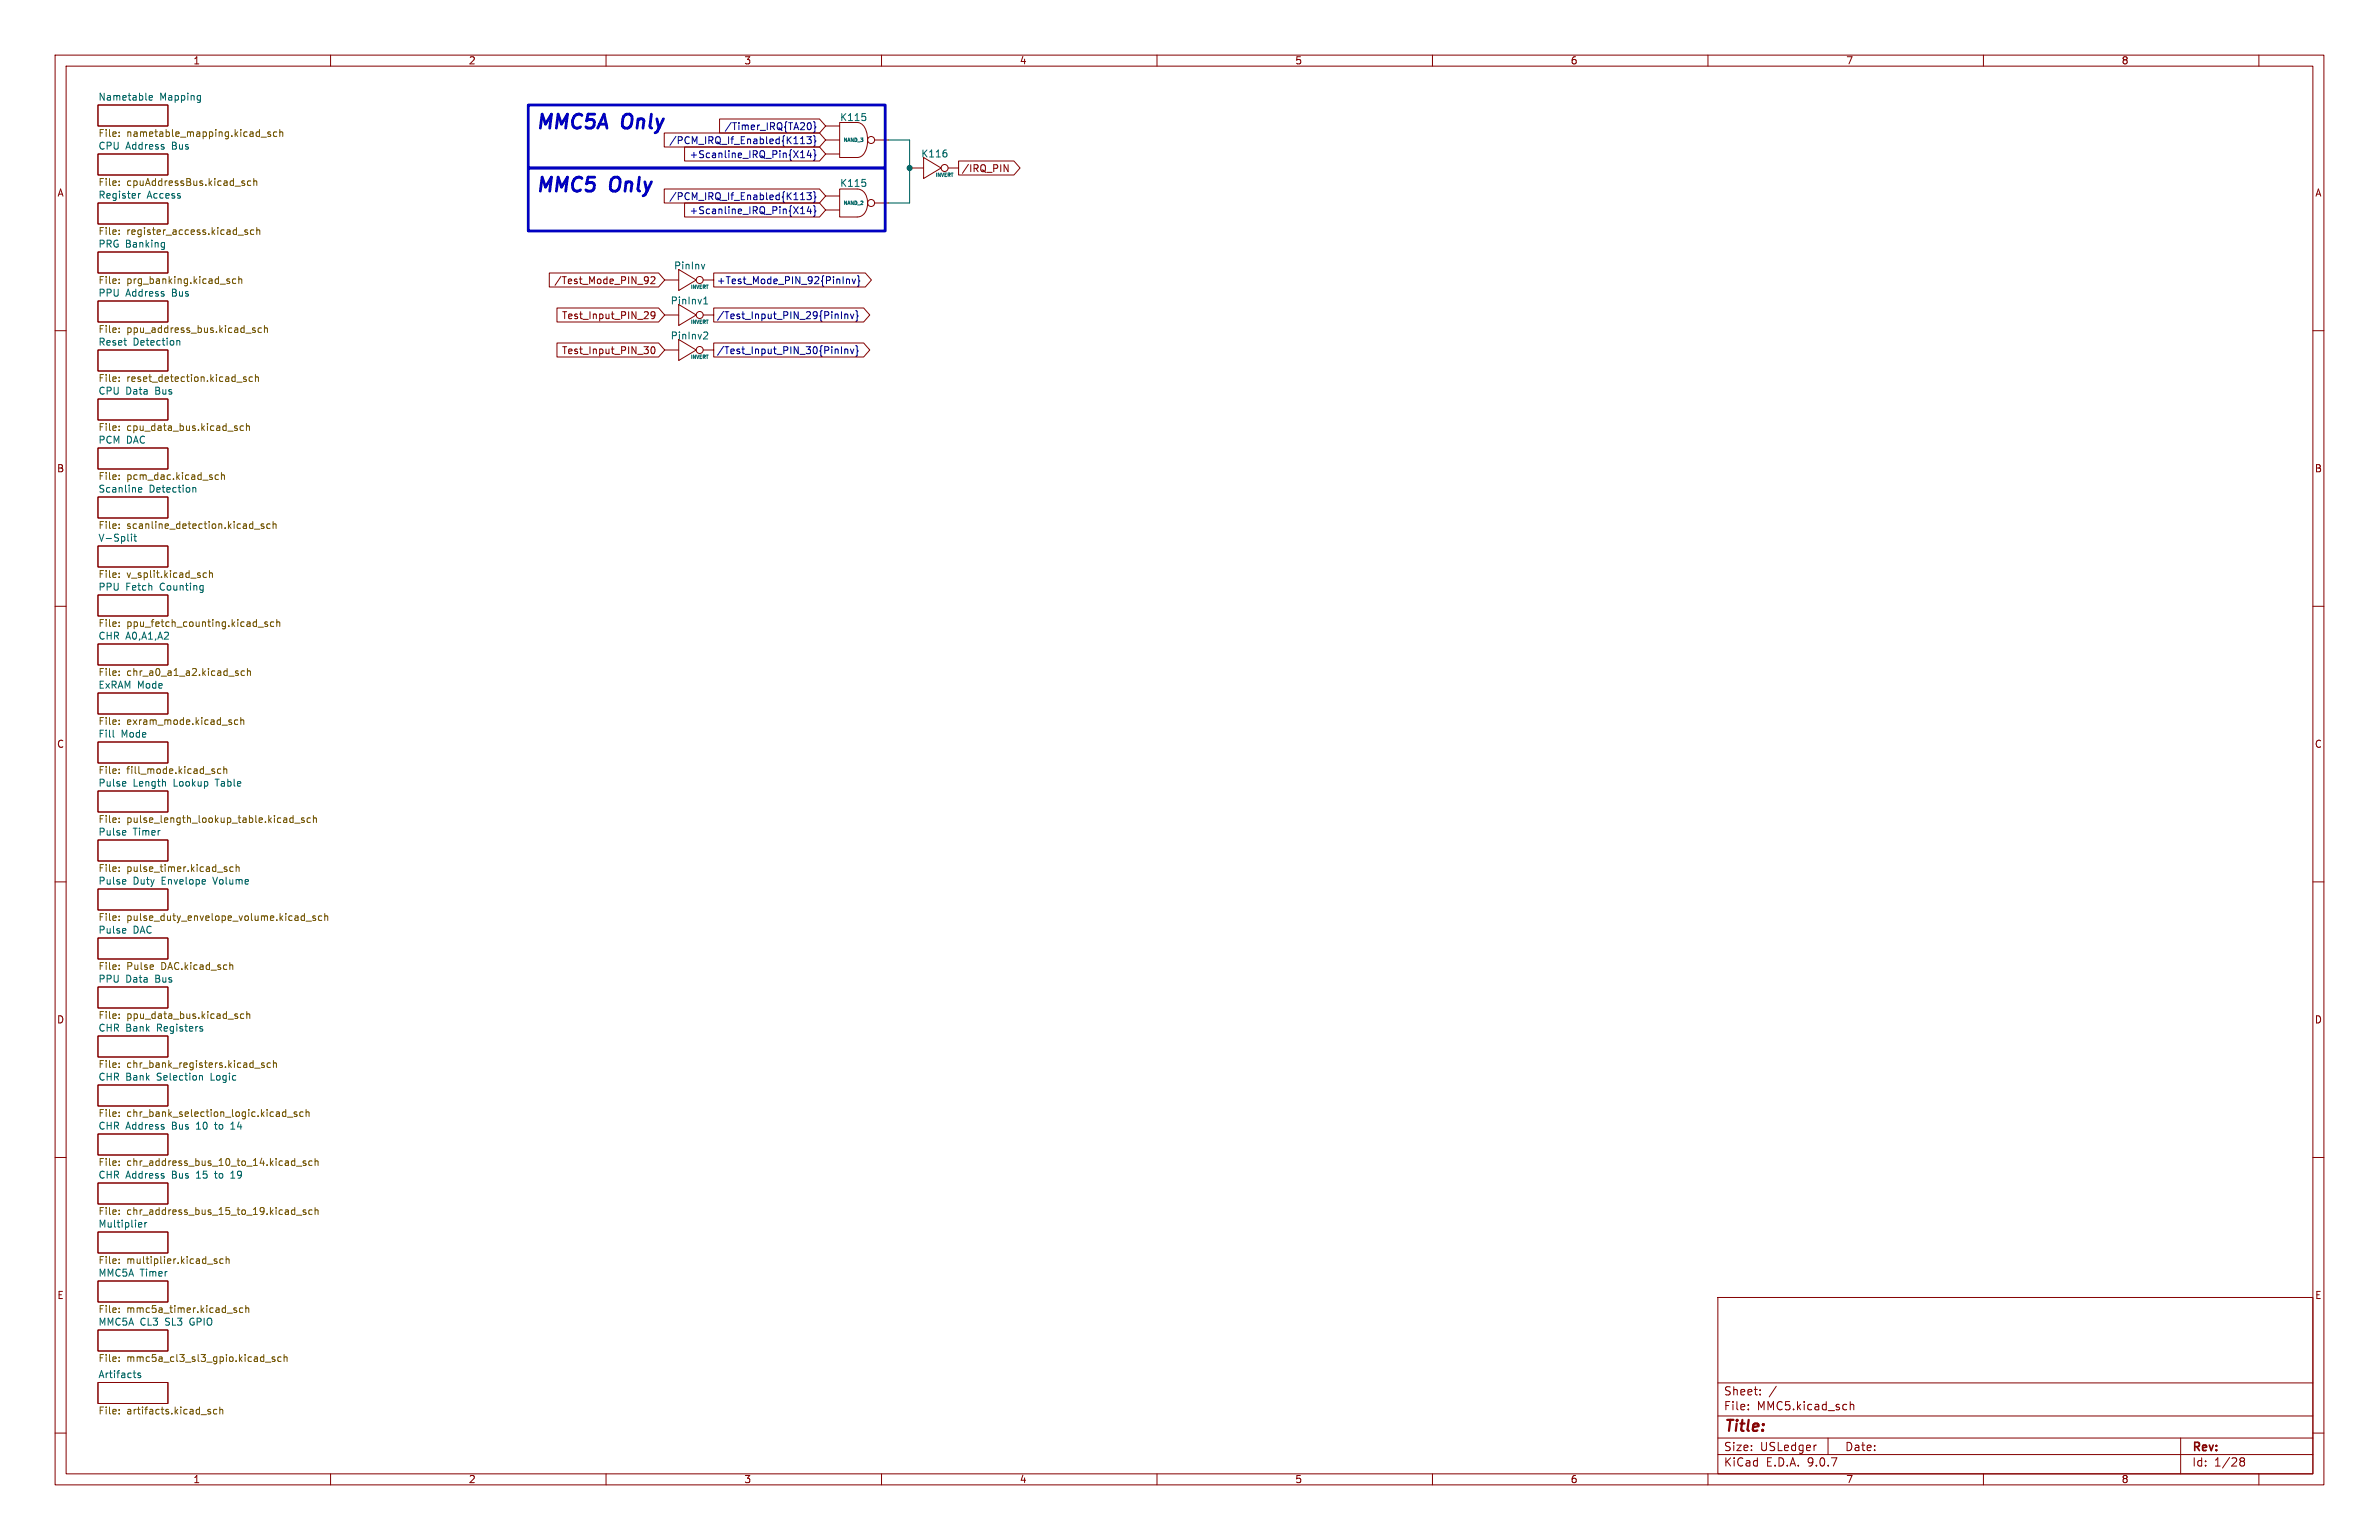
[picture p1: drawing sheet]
(kicad_sch
 (version 20250114)
 (generator "eeschema")
 (generator_version "9.0")
 (paper "USLedger")
 (lib_symbols
  (symbol "INVERT_1"
   (pin_numbers (hide yes))
   (pin_names
    (offset 0) (hide yes)) (exclude_from_sim no) (in_bom yes) (on_board yes)
   (property "Reference" "U" (at -0.508 3.302 0) (do_not_autoplace) (effects (font (size 1.27 1.27)) (justify top)))
   (property "Value" "INVERT" (at 1.27 -1.27 0) (do_not_autoplace) (effects (font (size 0.635 0.635))))
   (property "Footprint" "" (at 0 0 0) (effects (font (size 1.27 1.27)) (hide yes)))
   (property "Datasheet" "" (at 0 0 0) (effects (font (size 1.27 1.27)) (hide yes)))
   (property "Description" "" (at 0 0 0) (effects (font (size 1.27 1.27)) (hide yes)))
   (symbol "INVERT_1_0_1"
    (polyline (pts (xy -2.54 1.905) (xy -2.54 -1.905) (xy 0.635 0) (xy -2.54 1.905)) (stroke (width 0) (type default)) (fill (type none))))
   (symbol "INVERT_1_1_1"
    (circle (center 1.27 0) (radius 0.635) (stroke (width 0) (type solid)) (fill (type none)))
    (pin input line (at -5.08 0 0) (length 2.54) (name "A" (effects (font (size 1.27 1.27)))) (number "" (effects (font (size 1.27 1.27)))))
    (pin output line (at 3.81 0 180) (length 1.905) (name "X" (effects (font (size 1.27 1.27)))) (number "" (effects (font (size 1.27 1.27))))))
   (embedded_fonts no))
  (symbol "INVERT_2"
   (pin_numbers (hide yes))
   (pin_names
    (offset 0) (hide yes)) (exclude_from_sim no) (in_bom yes) (on_board yes)
   (property "Reference" "U" (at -0.508 3.302 0) (do_not_autoplace) (effects (font (size 1.27 1.27)) (justify top)))
   (property "Value" "INVERT" (at 1.27 -1.27 0) (do_not_autoplace) (effects (font (size 0.635 0.635))))
   (property "Footprint" "" (at 0 0 0) (effects (font (size 1.27 1.27)) (hide yes)))
   (property "Datasheet" "" (at 0 0 0) (effects (font (size 1.27 1.27)) (hide yes)))
   (property "Description" "" (at 0 0 0) (effects (font (size 1.27 1.27)) (hide yes)))
   (symbol "INVERT_2_0_1"
    (polyline (pts (xy -2.54 1.905) (xy -2.54 -1.905) (xy 0.635 0) (xy -2.54 1.905)) (stroke (width 0) (type default)) (fill (type none))))
   (symbol "INVERT_2_1_1"
    (circle (center 1.27 0) (radius 0.635) (stroke (width 0) (type solid)) (fill (type none)))
    (pin input line (at -5.08 0 0) (length 2.54) (name "A" (effects (font (size 1.27 1.27)))) (number "" (effects (font (size 1.27 1.27)))))
    (pin output line (at 3.81 0 180) (length 1.905) (name "X" (effects (font (size 1.27 1.27)))) (number "" (effects (font (size 1.27 1.27))))))
   (embedded_fonts no))
  (symbol "INVERT_3"
   (pin_numbers (hide yes))
   (pin_names
    (offset 0) (hide yes)) (exclude_from_sim no) (in_bom yes) (on_board yes)
   (property "Reference" "U" (at -0.508 3.302 0) (do_not_autoplace) (effects (font (size 1.27 1.27)) (justify top)))
   (property "Value" "INVERT" (at 1.27 -1.27 0) (do_not_autoplace) (effects (font (size 0.635 0.635))))
   (property "Footprint" "" (at 0 0 0) (effects (font (size 1.27 1.27)) (hide yes)))
   (property "Datasheet" "" (at 0 0 0) (effects (font (size 1.27 1.27)) (hide yes)))
   (property "Description" "" (at 0 0 0) (effects (font (size 1.27 1.27)) (hide yes)))
   (symbol "INVERT_3_0_1"
    (polyline (pts (xy -2.54 1.905) (xy -2.54 -1.905) (xy 0.635 0) (xy -2.54 1.905)) (stroke (width 0) (type default)) (fill (type none))))
   (symbol "INVERT_3_1_1"
    (circle (center 1.27 0) (radius 0.635) (stroke (width 0) (type solid)) (fill (type none)))
    (pin input line (at -5.08 0 0) (length 2.54) (name "A" (effects (font (size 1.27 1.27)))) (number "" (effects (font (size 1.27 1.27)))))
    (pin output line (at 3.81 0 180) (length 1.905) (name "X" (effects (font (size 1.27 1.27)))) (number "" (effects (font (size 1.27 1.27))))))
   (embedded_fonts no))
  (symbol "MMC5:INVERT"
   (pin_numbers (hide yes))
   (pin_names
    (offset 0) (hide yes)) (exclude_from_sim no) (in_bom yes) (on_board yes)
   (property "Reference" "U" (at -0.508 3.302 0) (do_not_autoplace) (effects (font (size 1.27 1.27)) (justify top)))
   (property "Value" "INVERT" (at 1.27 -1.27 0) (do_not_autoplace) (effects (font (size 0.635 0.635))))
   (property "Footprint" "" (at 0 0 0) (effects (font (size 1.27 1.27)) (hide yes)))
   (property "Datasheet" "" (at 0 0 0) (effects (font (size 1.27 1.27)) (hide yes)))
   (property "Description" "" (at 0 0 0) (effects (font (size 1.27 1.27)) (hide yes)))
   (symbol "INVERT_0_1"
    (polyline (pts (xy -2.54 1.905) (xy -2.54 -1.905) (xy 0.635 0) (xy -2.54 1.905)) (stroke (width 0) (type default)) (fill (type none))))
   (symbol "INVERT_1_1"
    (circle (center 1.27 0) (radius 0.635) (stroke (width 0) (type solid)) (fill (type none)))
    (pin input line (at -5.08 0 0) (length 2.54) (name "A" (effects (font (size 1.27 1.27)))) (number "" (effects (font (size 1.27 1.27)))))
    (pin output line (at 3.81 0 180) (length 1.905) (name "X" (effects (font (size 1.27 1.27)))) (number "" (effects (font (size 1.27 1.27))))))
   (embedded_fonts no))
  (symbol "MMC5:NAND_2"
   (pin_numbers (hide yes))
   (pin_names
    (offset 0) (hide yes)) (exclude_from_sim no) (in_bom yes) (on_board yes)
   (property "Reference" "U" (at 0 4.318 0) (do_not_autoplace) (effects (font (size 1.27 1.27)) (justify top)))
   (property "Value" "NAND_2" (at 0 0 0) (do_not_autoplace) (effects (font (size 0.635 0.635))))
   (property "Footprint" "" (at 0 0 0) (effects (font (size 1.27 1.27)) (hide yes)))
   (property "Datasheet" "" (at 0 0 0) (effects (font (size 1.27 1.27)) (hide yes)))
   (property "Description" "" (at 0 0 0) (effects (font (size 1.27 1.27)) (hide yes)))
   (symbol "NAND_2_1_1"
    (polyline (pts (xy 0.635 2.54) (xy -2.54 2.54) (xy -2.54 -2.54) (xy 0.635 -2.54)) (stroke (width 0) (type solid)) (fill (type none)))
    (bezier (pts (xy 0.635 2.54) (xy 3.175 2.54) (xy 3.175 -2.54) (xy 0.635 -2.54)) (stroke (width 0) (type solid)) (fill (type none)))
    (circle (center 3.175 0) (radius 0.635) (stroke (width 0) (type solid)) (fill (type none)))
    (pin input line (at -5.08 1.27 0) (length 2.54) (name "A" (effects (font (size 1.27 1.27)))) (number "" (effects (font (size 1.27 1.27)))))
    (pin input line (at -5.08 -1.27 0) (length 2.54) (name "B" (effects (font (size 1.27 1.27)))) (number "" (effects (font (size 1.27 1.27)))))
    (pin output line (at 6.35 0 180) (length 2.54) (name "X" (effects (font (size 1.27 1.27)))) (number "" (effects (font (size 1.27 1.27))))))
   (embedded_fonts no))
  (symbol "MMC5:NAND_3"
   (pin_numbers (hide yes))
   (pin_names
    (offset 0) (hide yes)) (exclude_from_sim no) (in_bom yes) (on_board yes)
   (property "Reference" "U" (at 0 4.826 0) (do_not_autoplace) (effects (font (size 1.27 1.27)) (justify top)))
   (property "Value" "NAND_3" (at 0 0 0) (do_not_autoplace) (effects (font (size 0.635 0.635))))
   (property "Footprint" "" (at 0 0 0) (effects (font (size 1.27 1.27)) (hide yes)))
   (property "Datasheet" "" (at 0 0 0) (effects (font (size 1.27 1.27)) (hide yes)))
   (property "Description" "" (at 0 0 0) (effects (font (size 1.27 1.27)) (hide yes)))
   (symbol "NAND_3_1_1"
    (polyline (pts (xy 0.635 3.175) (xy -2.54 3.175) (xy -2.54 -3.175) (xy 0.635 -3.175)) (stroke (width 0) (type solid)) (fill (type none)))
    (bezier (pts (xy 0.635 3.175) (xy 3.175 3.175) (xy 3.175 -3.175) (xy 0.635 -3.175)) (stroke (width 0) (type solid)) (fill (type none)))
    (circle (center 3.175 0) (radius 0.635) (stroke (width 0) (type solid)) (fill (type none)))
    (pin input line (at -5.08 2.54 0) (length 2.54) (name "A" (effects (font (size 1.27 1.27)))) (number "" (effects (font (size 1.27 1.27)))))
    (pin input line (at -5.08 0 0) (length 2.54) (name "B" (effects (font (size 1.27 1.27)))) (number "" (effects (font (size 1.27 1.27)))))
    (pin input line (at -5.08 -2.54 0) (length 2.54) (name "C" (effects (font (size 1.27 1.27)))) (number "" (effects (font (size 1.27 1.27)))))
    (pin output line (at 6.35 0 180) (length 2.54) (name "X" (effects (font (size 1.27 1.27)))) (number "" (effects (font (size 1.27 1.27))))))
   (embedded_fonts no)))
 (rectangle
  (start 95.885 19.05)
  (end 160.655 30.48)
  (stroke (width 0.508) (type default))
  (fill (type none)))
 (rectangle
  (start 95.885 30.48)
  (end 160.655 41.91)
  (stroke (width 0.508) (type default))
  (fill (type none)))
 (text "MMC5A Only"
  (exclude_from_sim no)
  (at 97.155 22.352 0)
  (effects (font (size 2.54 2.54) (thickness 0.508)
    (bold yes)
    (italic yes)) (justify left)))
 (text "MMC5 Only"
  (exclude_from_sim no)
  (at 97.155 33.782 0)
  (effects (font (size 2.54 2.54) (thickness 0.508)
    (bold yes)
    (italic yes)) (justify left)))
 (junction
  (at 165.1 30.48)
  (diameter 0)
  (color 0 0 0 0))
 (wire
  (pts (xy 165.1 25.4) (xy 165.1 30.48))
  (stroke (width 0) (type default)))
 (wire
  (pts (xy 165.1 36.83) (xy 161.29 36.83))
  (stroke (width 0) (type default)))
 (wire
  (pts (xy 165.1 25.4) (xy 161.29 25.4))
  (stroke (width 0) (type default)))
 (wire
  (pts (xy 165.1 30.48) (xy 165.1 36.83))
  (stroke (width 0) (type default)))
 (global_label "{slash}IRQ_PIN"
  (shape output)
  (at 173.99 30.48 0)
  (fields_autoplaced yes)
  (effects (font (size 1.27 1.27)) (justify left))
  (property "Intersheetrefs" "${INTERSHEET_REFS}" (at 185.6839 30.48 0) (effects (font (size 1.27 1.27)) (justify left) (hide yes))))
 (global_label "{slash}Test_Input_PIN_30{PinInv}"
  (shape output)
  (at 129.54 63.5 0)
  (fields_autoplaced yes)
  (effects (font (size 1.27 1.27)) (justify left))
  (property "Intersheetrefs" "${INTERSHEET_REFS}" (at 158.4089 63.5 0) (effects (font (size 1.27 1.27)) (justify left) (hide yes))))
 (global_label "{slash}Timer_IRQ{TA20}"
  (shape input)
  (at 149.86 22.86 180)
  (fields_autoplaced yes)
  (effects (font (size 1.27 1.27)) (justify right))
  (property "Intersheetrefs" "${INTERSHEET_REFS}" (at 130.0623 22.86 0) (effects (font (size 1.27 1.27)) (justify right) (hide yes))))
 (global_label "{slash}Test_Mode_PIN_92"
  (shape input)
  (at 120.65 50.8 180)
  (fields_autoplaced yes)
  (effects (font (size 1.27 1.27)) (justify right))
  (property "Intersheetrefs" "${INTERSHEET_REFS}" (at 99.1592 50.8 0) (effects (font (size 1.27 1.27)) (justify right) (hide yes))))
 (global_label "{slash}PCM_IRQ_If_Enabled{K113}"
  (shape input)
  (at 149.86 35.56 180)
  (fields_autoplaced yes)
  (effects (font (size 1.27 1.27)) (justify right))
  (property "Intersheetrefs" "${INTERSHEET_REFS}" (at 120.0236 35.56 0) (effects (font (size 1.27 1.27)) (justify right) (hide yes))))
 (global_label "Test_Input_PIN_29"
  (shape input)
  (at 120.65 57.15 180)
  (fields_autoplaced yes)
  (effects (font (size 1.27 1.27)) (justify right))
  (property "Intersheetrefs" "${INTERSHEET_REFS}" (at 100.5502 57.15 0) (effects (font (size 1.27 1.27)) (justify right) (hide yes))))
 (global_label "+Scanline_IRQ_Pin{X14}"
  (shape input)
  (at 149.86 27.94 180)
  (fields_autoplaced yes)
  (effects (font (size 1.27 1.27)) (justify right))
  (property "Intersheetrefs" "${INTERSHEET_REFS}" (at 123.7125 27.94 0) (effects (font (size 1.27 1.27)) (justify right) (hide yes))))
 (global_label "{slash}Test_Input_PIN_29{PinInv}"
  (shape output)
  (at 129.54 57.15 0)
  (fields_autoplaced yes)
  (effects (font (size 1.27 1.27)) (justify left))
  (property "Intersheetrefs" "${INTERSHEET_REFS}" (at 158.4089 57.15 0) (effects (font (size 1.27 1.27)) (justify left) (hide yes))))
 (global_label "+Scanline_IRQ_Pin{X14}"
  (shape input)
  (at 149.86 38.1 180)
  (fields_autoplaced yes)
  (effects (font (size 1.27 1.27)) (justify right))
  (property "Intersheetrefs" "${INTERSHEET_REFS}" (at 123.7125 38.1 0) (effects (font (size 1.27 1.27)) (justify right) (hide yes))))
 (global_label "{slash}PCM_IRQ_If_Enabled{K113}"
  (shape input)
  (at 149.86 25.4 180)
  (fields_autoplaced yes)
  (effects (font (size 1.27 1.27)) (justify right))
  (property "Intersheetrefs" "${INTERSHEET_REFS}" (at 120.0236 25.4 0) (effects (font (size 1.27 1.27)) (justify right) (hide yes))))
 (global_label "Test_Input_PIN_30"
  (shape input)
  (at 120.65 63.5 180)
  (fields_autoplaced yes)
  (effects (font (size 1.27 1.27)) (justify right))
  (property "Intersheetrefs" "${INTERSHEET_REFS}" (at 100.5502 63.5 0) (effects (font (size 1.27 1.27)) (justify right) (hide yes))))
 (global_label "+Test_Mode_PIN_92{PinInv}"
  (shape output)
  (at 129.54 50.8 0)
  (fields_autoplaced yes)
  (effects (font (size 1.27 1.27)) (justify left))
  (property "Intersheetrefs" "${INTERSHEET_REFS}" (at 158.7113 50.8 0) (effects (font (size 1.27 1.27)) (justify left) (hide yes))))
 (symbol
  (lib_id "MMC5:NAND_3")
  (at 154.94 25.4 0)
  (unit 1)
  (exclude_from_sim no)
  (in_bom yes)
  (on_board yes)
  (dnp no)
  (fields_autoplaced yes)
  (property "Reference" "K115" (at 154.94 20.574 0) (do_not_autoplace yes) (effects (font (size 1.27 1.27)) (justify top)))
  (property "Value" "NAND_3" (at 154.94 25.4 0) (do_not_autoplace yes) (effects (font (size 0.635 0.635))))
  (property "Footprint" "" (at 154.94 25.4 0) (effects (font (size 1.27 1.27)) (hide yes)))
  (property "Datasheet" "" (at 154.94 25.4 0) (effects (font (size 1.27 1.27)) (hide yes)))
  (property "Description" "" (at 154.94 25.4 0) (effects (font (size 1.27 1.27)) (hide yes)))
  (pin "")
  (pin "")
  (pin "")
  (pin ""))
 (symbol
  (lib_id "MMC5:INVERT")
  (at 170.18 30.48 0)
  (unit 1)
  (exclude_from_sim no)
  (in_bom yes)
  (on_board yes)
  (dnp no)
  (fields_autoplaced yes)
  (property "Reference" "K116" (at 169.672 27.178 0) (do_not_autoplace yes) (effects (font (size 1.27 1.27)) (justify top)))
  (property "Value" "INVERT" (at 171.45 31.75 0) (do_not_autoplace yes) (effects (font (size 0.635 0.635))))
  (property "Footprint" "" (at 170.18 30.48 0) (effects (font (size 1.27 1.27)) (hide yes)))
  (property "Datasheet" "" (at 170.18 30.48 0) (effects (font (size 1.27 1.27)) (hide yes)))
  (property "Description" "" (at 170.18 30.48 0) (effects (font (size 1.27 1.27)) (hide yes)))
  (pin "")
  (pin ""))
 (symbol
  (lib_id "MMC5:NAND_2")
  (at 154.94 36.83 0)
  (unit 1)
  (exclude_from_sim no)
  (in_bom yes)
  (on_board yes)
  (dnp no)
  (fields_autoplaced yes)
  (property "Reference" "K115" (at 154.94 32.512 0) (do_not_autoplace yes) (effects (font (size 1.27 1.27)) (justify top)))
  (property "Value" "NAND_2" (at 154.94 36.83 0) (do_not_autoplace yes) (effects (font (size 0.635 0.635))))
  (property "Footprint" "" (at 154.94 36.83 0) (effects (font (size 1.27 1.27)) (hide yes)))
  (property "Datasheet" "" (at 154.94 36.83 0) (effects (font (size 1.27 1.27)) (hide yes)))
  (property "Description" "" (at 154.94 36.83 0) (effects (font (size 1.27 1.27)) (hide yes)))
  (pin "")
  (pin "")
  (pin ""))
 (symbol
  (lib_name "INVERT_1")
  (lib_id "MMC5:INVERT")
  (at 125.73 50.8 0)
  (unit 1)
  (exclude_from_sim no)
  (in_bom yes)
  (on_board yes)
  (dnp no)
  (fields_autoplaced yes)
  (property "Reference" "PinInv" (at 125.222 47.498 0) (do_not_autoplace yes) (effects (font (size 1.27 1.27)) (justify top)))
  (property "Value" "INVERT" (at 127 52.07 0) (do_not_autoplace yes) (effects (font (size 0.635 0.635))))
  (property "Footprint" "" (at 125.73 50.8 0) (effects (font (size 1.27 1.27)) (hide yes)))
  (property "Datasheet" "" (at 125.73 50.8 0) (effects (font (size 1.27 1.27)) (hide yes)))
  (property "Description" "" (at 125.73 50.8 0) (effects (font (size 1.27 1.27)) (hide yes)))
  (pin "")
  (pin ""))
 (symbol
  (lib_name "INVERT_2")
  (lib_id "MMC5:INVERT")
  (at 125.73 57.15 0)
  (unit 1)
  (exclude_from_sim no)
  (in_bom yes)
  (on_board yes)
  (dnp no)
  (fields_autoplaced yes)
  (property "Reference" "PinInv1" (at 125.222 53.848 0) (do_not_autoplace yes) (effects (font (size 1.27 1.27)) (justify top)))
  (property "Value" "INVERT" (at 127 58.42 0) (do_not_autoplace yes) (effects (font (size 0.635 0.635))))
  (property "Footprint" "" (at 125.73 57.15 0) (effects (font (size 1.27 1.27)) (hide yes)))
  (property "Datasheet" "" (at 125.73 57.15 0) (effects (font (size 1.27 1.27)) (hide yes)))
  (property "Description" "" (at 125.73 57.15 0) (effects (font (size 1.27 1.27)) (hide yes)))
  (pin "")
  (pin ""))
 (symbol
  (lib_name "INVERT_3")
  (lib_id "MMC5:INVERT")
  (at 125.73 63.5 0)
  (unit 1)
  (exclude_from_sim no)
  (in_bom yes)
  (on_board yes)
  (dnp no)
  (fields_autoplaced yes)
  (property "Reference" "PinInv2" (at 125.222 60.198 0) (do_not_autoplace yes) (effects (font (size 1.27 1.27)) (justify top)))
  (property "Value" "INVERT" (at 127 64.77 0) (do_not_autoplace yes) (effects (font (size 0.635 0.635))))
  (property "Footprint" "" (at 125.73 63.5 0) (effects (font (size 1.27 1.27)) (hide yes)))
  (property "Datasheet" "" (at 125.73 63.5 0) (effects (font (size 1.27 1.27)) (hide yes)))
  (property "Description" "" (at 125.73 63.5 0) (effects (font (size 1.27 1.27)) (hide yes)))
  (pin "")
  (pin ""))
 (sheet
  (at 17.78 36.83)
  (size 12.7 3.81)
  (exclude_from_sim no)
  (in_bom yes)
  (on_board yes)
  (dnp no)
  (fields_autoplaced yes)
  (stroke (width 0.1524) (type solid))
  (fill (color 0 0 0 0.0000))
  (property "Sheetname" "Register Access" (at 17.78 36.1184 0) (effects (font (size 1.27 1.27)) (justify left bottom)))
  (property "Sheetfile" "register_access.kicad_sch" (at 17.78 41.2246 0) (effects (font (size 1.27 1.27)) (justify left top))))
 (sheet
  (at 17.78 116.84)
  (size 12.7 3.81)
  (exclude_from_sim no)
  (in_bom yes)
  (on_board yes)
  (dnp no)
  (fields_autoplaced yes)
  (stroke (width 0.1524) (type solid))
  (fill (color 0 0 0 0.0000))
  (property "Sheetname" "CHR A0,A1,A2" (at 17.78 116.1284 0) (effects (font (size 1.27 1.27)) (justify left bottom)))
  (property "Sheetfile" "chr_a0_a1_a2.kicad_sch" (at 17.78 121.2346 0) (effects (font (size 1.27 1.27)) (justify left top))))
 (sheet
  (at 17.78 196.85)
  (size 12.7 3.81)
  (exclude_from_sim no)
  (in_bom yes)
  (on_board yes)
  (dnp no)
  (fields_autoplaced yes)
  (stroke (width 0.1524) (type solid))
  (fill (color 0 0 0 0.0000))
  (property "Sheetname" "CHR Bank Selection Logic" (at 17.78 196.1384 0) (effects (font (size 1.27 1.27)) (justify left bottom)))
  (property "Sheetfile" "chr_bank_selection_logic.kicad_sch" (at 17.78 201.2446 0) (effects (font (size 1.27 1.27)) (justify left top))))
 (sheet
  (at 17.78 179.07)
  (size 12.7 3.81)
  (exclude_from_sim no)
  (in_bom yes)
  (on_board yes)
  (dnp no)
  (fields_autoplaced yes)
  (stroke (width 0.1524) (type solid))
  (fill (color 0 0 0 0.0000))
  (property "Sheetname" "PPU Data Bus" (at 17.78 178.3584 0) (effects (font (size 1.27 1.27)) (justify left bottom)))
  (property "Sheetfile" "ppu_data_bus.kicad_sch" (at 17.78 183.4646 0) (effects (font (size 1.27 1.27)) (justify left top))))
 (sheet
  (at 17.78 161.29)
  (size 12.7 3.81)
  (exclude_from_sim no)
  (in_bom yes)
  (on_board yes)
  (dnp no)
  (fields_autoplaced yes)
  (stroke (width 0.1524) (type solid))
  (fill (color 0 0 0 0.0000))
  (property "Sheetname" "Pulse Duty Envelope Volume" (at 17.78 160.5784 0) (effects (font (size 1.27 1.27)) (justify left bottom)))
  (property "Sheetfile" "pulse_duty_envelope_volume.kicad_sch" (at 17.78 165.6846 0) (effects (font (size 1.27 1.27)) (justify left top))))
 (sheet
  (at 17.78 45.72)
  (size 12.7 3.81)
  (exclude_from_sim no)
  (in_bom yes)
  (on_board yes)
  (dnp no)
  (fields_autoplaced yes)
  (stroke (width 0.1524) (type solid))
  (fill (color 0 0 0 0.0000))
  (property "Sheetname" "PRG Banking" (at 17.78 45.0084 0) (effects (font (size 1.27 1.27)) (justify left bottom)))
  (property "Sheetfile" "prg_banking.kicad_sch" (at 17.78 50.1146 0) (effects (font (size 1.27 1.27)) (justify left top))))
 (sheet
  (at 17.78 125.73)
  (size 12.7 3.81)
  (exclude_from_sim no)
  (in_bom yes)
  (on_board yes)
  (dnp no)
  (fields_autoplaced yes)
  (stroke (width 0.1524) (type solid))
  (fill (color 0 0 0 0.0000))
  (property "Sheetname" "ExRAM Mode" (at 17.78 125.0184 0) (effects (font (size 1.27 1.27)) (justify left bottom)))
  (property "Sheetfile" "exram_mode.kicad_sch" (at 17.78 130.1246 0) (effects (font (size 1.27 1.27)) (justify left top))))
 (sheet
  (at 17.78 90.17)
  (size 12.7 3.81)
  (exclude_from_sim no)
  (in_bom yes)
  (on_board yes)
  (dnp no)
  (fields_autoplaced yes)
  (stroke (width 0.1524) (type solid))
  (fill (color 0 0 0 0.0000))
  (property "Sheetname" "Scanline Detection" (at 17.78 89.4584 0) (effects (font (size 1.27 1.27)) (justify left bottom)))
  (property "Sheetfile" "scanline_detection.kicad_sch" (at 17.78 94.5646 0) (effects (font (size 1.27 1.27)) (justify left top))))
 (sheet
  (at 17.78 241.3)
  (size 12.7 3.81)
  (exclude_from_sim no)
  (in_bom yes)
  (on_board yes)
  (dnp no)
  (fields_autoplaced yes)
  (stroke (width 0.1524) (type solid))
  (fill (color 0 0 0 0.0000))
  (property "Sheetname" "MMC5A CL3 SL3 GPIO" (at 17.78 240.5884 0) (effects (font (size 1.27 1.27)) (justify left bottom)))
  (property "Sheetfile" "mmc5a_cl3_sl3_gpio.kicad_sch" (at 17.78 245.6946 0) (effects (font (size 1.27 1.27)) (justify left top))))
 (sheet
  (at 17.78 187.96)
  (size 12.7 3.81)
  (exclude_from_sim no)
  (in_bom yes)
  (on_board yes)
  (dnp no)
  (fields_autoplaced yes)
  (stroke (width 0.1524) (type solid))
  (fill (color 0 0 0 0.0000))
  (property "Sheetname" "CHR Bank Registers" (at 17.78 187.2484 0) (effects (font (size 1.27 1.27)) (justify left bottom)))
  (property "Sheetfile" "chr_bank_registers.kicad_sch" (at 17.78 192.3546 0) (effects (font (size 1.27 1.27)) (justify left top))))
 (sheet
  (at 17.78 214.63)
  (size 12.7 3.81)
  (exclude_from_sim no)
  (in_bom yes)
  (on_board yes)
  (dnp no)
  (fields_autoplaced yes)
  (stroke (width 0.1524) (type solid))
  (fill (color 0 0 0 0.0000))
  (property "Sheetname" "CHR Address Bus 15 to 19" (at 17.78 213.9184 0) (effects (font (size 1.27 1.27)) (justify left bottom)))
  (property "Sheetfile" "chr_address_bus_15_to_19.kicad_sch" (at 17.78 219.0246 0) (effects (font (size 1.27 1.27)) (justify left top))))
 (sheet
  (at 17.78 152.4)
  (size 12.7 3.81)
  (exclude_from_sim no)
  (in_bom yes)
  (on_board yes)
  (dnp no)
  (fields_autoplaced yes)
  (stroke (width 0.1524) (type solid))
  (fill (color 0 0 0 0.0000))
  (property "Sheetname" "Pulse Timer" (at 17.78 151.6884 0) (effects (font (size 1.27 1.27)) (justify left bottom)))
  (property "Sheetfile" "pulse_timer.kicad_sch" (at 17.78 156.7946 0) (effects (font (size 1.27 1.27)) (justify left top))))
 (sheet
  (at 17.78 170.18)
  (size 12.7 3.81)
  (exclude_from_sim no)
  (in_bom yes)
  (on_board yes)
  (dnp no)
  (fields_autoplaced yes)
  (stroke (width 0.1524) (type solid))
  (fill (color 0 0 0 0.0000))
  (property "Sheetname" "Pulse DAC" (at 17.78 169.4684 0) (effects (font (size 1.27 1.27)) (justify left bottom)))
  (property "Sheetfile" "Pulse DAC.kicad_sch" (at 17.78 174.5746 0) (effects (font (size 1.27 1.27)) (justify left top))))
 (sheet
  (at 17.78 223.52)
  (size 12.7 3.81)
  (exclude_from_sim no)
  (in_bom yes)
  (on_board yes)
  (dnp no)
  (fields_autoplaced yes)
  (stroke (width 0.1524) (type solid))
  (fill (color 0 0 0 0.0000))
  (property "Sheetname" "Multiplier" (at 17.78 222.8084 0) (effects (font (size 1.27 1.27)) (justify left bottom)))
  (property "Sheetfile" "multiplier.kicad_sch" (at 17.78 227.9146 0) (effects (font (size 1.27 1.27)) (justify left top))))
 (sheet
  (at 17.78 205.74)
  (size 12.7 3.81)
  (exclude_from_sim no)
  (in_bom yes)
  (on_board yes)
  (dnp no)
  (fields_autoplaced yes)
  (stroke (width 0.1524) (type solid))
  (fill (color 0 0 0 0.0000))
  (property "Sheetname" "CHR Address Bus 10 to 14" (at 17.78 205.0284 0) (effects (font (size 1.27 1.27)) (justify left bottom)))
  (property "Sheetfile" "chr_address_bus_10_to_14.kicad_sch" (at 17.78 210.1346 0) (effects (font (size 1.27 1.27)) (justify left top))))
 (sheet
  (at 17.78 134.62)
  (size 12.7 3.81)
  (exclude_from_sim no)
  (in_bom yes)
  (on_board yes)
  (dnp no)
  (fields_autoplaced yes)
  (stroke (width 0.1524) (type solid))
  (fill (color 0 0 0 0.0000))
  (property "Sheetname" "Fill Mode" (at 17.78 133.9084 0) (effects (font (size 1.27 1.27)) (justify left bottom)))
  (property "Sheetfile" "fill_mode.kicad_sch" (at 17.78 139.0146 0) (effects (font (size 1.27 1.27)) (justify left top))))
 (sheet
  (at 17.78 232.41)
  (size 12.7 3.81)
  (exclude_from_sim no)
  (in_bom yes)
  (on_board yes)
  (dnp no)
  (fields_autoplaced yes)
  (stroke (width 0.1524) (type solid))
  (fill (color 0 0 0 0.0000))
  (property "Sheetname" "MMC5A Timer" (at 17.78 231.6984 0) (effects (font (size 1.27 1.27)) (justify left bottom)))
  (property "Sheetfile" "mmc5a_timer.kicad_sch" (at 17.78 236.8046 0) (effects (font (size 1.27 1.27)) (justify left top))))
 (sheet
  (at 17.78 143.51)
  (size 12.7 3.81)
  (exclude_from_sim no)
  (in_bom yes)
  (on_board yes)
  (dnp no)
  (fields_autoplaced yes)
  (stroke (width 0.1524) (type solid))
  (fill (color 0 0 0 0.0000))
  (property "Sheetname" "Pulse Length Lookup Table" (at 17.78 142.7984 0) (effects (font (size 1.27 1.27)) (justify left bottom)))
  (property "Sheetfile" "pulse_length_lookup_table.kicad_sch" (at 17.78 147.9046 0) (effects (font (size 1.27 1.27)) (justify left top))))
 (sheet
  (at 17.78 19.05)
  (size 12.7 3.81)
  (exclude_from_sim no)
  (in_bom yes)
  (on_board yes)
  (dnp no)
  (fields_autoplaced yes)
  (stroke (width 0.1524) (type solid))
  (fill (color 0 0 0 0.0000))
  (property "Sheetname" "Nametable Mapping" (at 17.78 18.3384 0) (effects (font (size 1.27 1.27)) (justify left bottom)))
  (property "Sheetfile" "nametable_mapping.kicad_sch" (at 17.78 23.4446 0) (effects (font (size 1.27 1.27)) (justify left top))))
 (sheet
  (at 17.78 63.5)
  (size 12.7 3.81)
  (exclude_from_sim no)
  (in_bom yes)
  (on_board yes)
  (dnp no)
  (fields_autoplaced yes)
  (stroke (width 0.1524) (type solid))
  (fill (color 0 0 0 0.0000))
  (property "Sheetname" "Reset Detection" (at 17.78 62.7884 0) (effects (font (size 1.27 1.27)) (justify left bottom)))
  (property "Sheetfile" "reset_detection.kicad_sch" (at 17.78 67.8946 0) (effects (font (size 1.27 1.27)) (justify left top))))
 (sheet
  (at 17.78 107.95)
  (size 12.7 3.81)
  (exclude_from_sim no)
  (in_bom yes)
  (on_board yes)
  (dnp no)
  (fields_autoplaced yes)
  (stroke (width 0.1524) (type solid))
  (fill (color 0 0 0 0.0000))
  (property "Sheetname" "PPU Fetch Counting" (at 17.78 107.2384 0) (effects (font (size 1.27 1.27)) (justify left bottom)))
  (property "Sheetfile" "ppu_fetch_counting.kicad_sch" (at 17.78 112.3446 0) (effects (font (size 1.27 1.27)) (justify left top))))
 (sheet
  (at 17.78 27.94)
  (size 12.7 3.81)
  (exclude_from_sim no)
  (in_bom yes)
  (on_board yes)
  (dnp no)
  (fields_autoplaced yes)
  (stroke (width 0.1524) (type solid))
  (fill (color 0 0 0 0.0000))
  (property "Sheetname" "CPU Address Bus" (at 17.78 27.2284 0) (effects (font (size 1.27 1.27)) (justify left bottom)))
  (property "Sheetfile" "cpuAddressBus.kicad_sch" (at 17.78 32.3346 0) (effects (font (size 1.27 1.27)) (justify left top))))
 (sheet
  (at 17.78 54.61)
  (size 12.7 3.81)
  (exclude_from_sim no)
  (in_bom yes)
  (on_board yes)
  (dnp no)
  (fields_autoplaced yes)
  (stroke (width 0.1524) (type solid))
  (fill (color 0 0 0 0.0000))
  (property "Sheetname" "PPU Address Bus" (at 17.78 53.8984 0) (effects (font (size 1.27 1.27)) (justify left bottom)))
  (property "Sheetfile" "ppu_address_bus.kicad_sch" (at 17.78 59.0046 0) (effects (font (size 1.27 1.27)) (justify left top))))
 (sheet
  (at 17.78 250.825)
  (size 12.7 3.81)
  (exclude_from_sim no)
  (in_bom yes)
  (on_board yes)
  (dnp no)
  (fields_autoplaced yes)
  (stroke (width 0.1524) (type solid))
  (fill (color 0 0 0 0.0000))
  (property "Sheetname" "Artifacts" (at 17.78 250.1134 0) (effects (font (size 1.27 1.27)) (justify left bottom)))
  (property "Sheetfile" "artifacts.kicad_sch" (at 17.78 255.2196 0) (effects (font (size 1.27 1.27)) (justify left top))))
 (sheet
  (at 17.78 81.28)
  (size 12.7 3.81)
  (exclude_from_sim no)
  (in_bom yes)
  (on_board yes)
  (dnp no)
  (fields_autoplaced yes)
  (stroke (width 0.1524) (type solid))
  (fill (color 0 0 0 0.0000))
  (property "Sheetname" "PCM DAC" (at 17.78 80.5684 0) (effects (font (size 1.27 1.27)) (justify left bottom)))
  (property "Sheetfile" "pcm_dac.kicad_sch" (at 17.78 85.6746 0) (effects (font (size 1.27 1.27)) (justify left top))))
 (sheet
  (at 17.78 72.39)
  (size 12.7 3.81)
  (exclude_from_sim no)
  (in_bom yes)
  (on_board yes)
  (dnp no)
  (fields_autoplaced yes)
  (stroke (width 0.1524) (type solid))
  (fill (color 0 0 0 0.0000))
  (property "Sheetname" "CPU Data Bus" (at 17.78 71.6784 0) (effects (font (size 1.27 1.27)) (justify left bottom)))
  (property "Sheetfile" "cpu_data_bus.kicad_sch" (at 17.78 76.7846 0) (effects (font (size 1.27 1.27)) (justify left top))))
 (sheet
  (at 17.78 99.06)
  (size 12.7 3.81)
  (exclude_from_sim no)
  (in_bom yes)
  (on_board yes)
  (dnp no)
  (fields_autoplaced yes)
  (stroke (width 0.1524) (type solid))
  (fill (color 0 0 0 0.0000))
  (property "Sheetname" "V-Split" (at 17.78 98.3484 0) (effects (font (size 1.27 1.27)) (justify left bottom)))
  (property "Sheetfile" "v_split.kicad_sch" (at 17.78 103.4546 0) (effects (font (size 1.27 1.27)) (justify left top))))
 (sheet_instances
  (path ""
   (page "1")))
 (embedded_fonts no))
